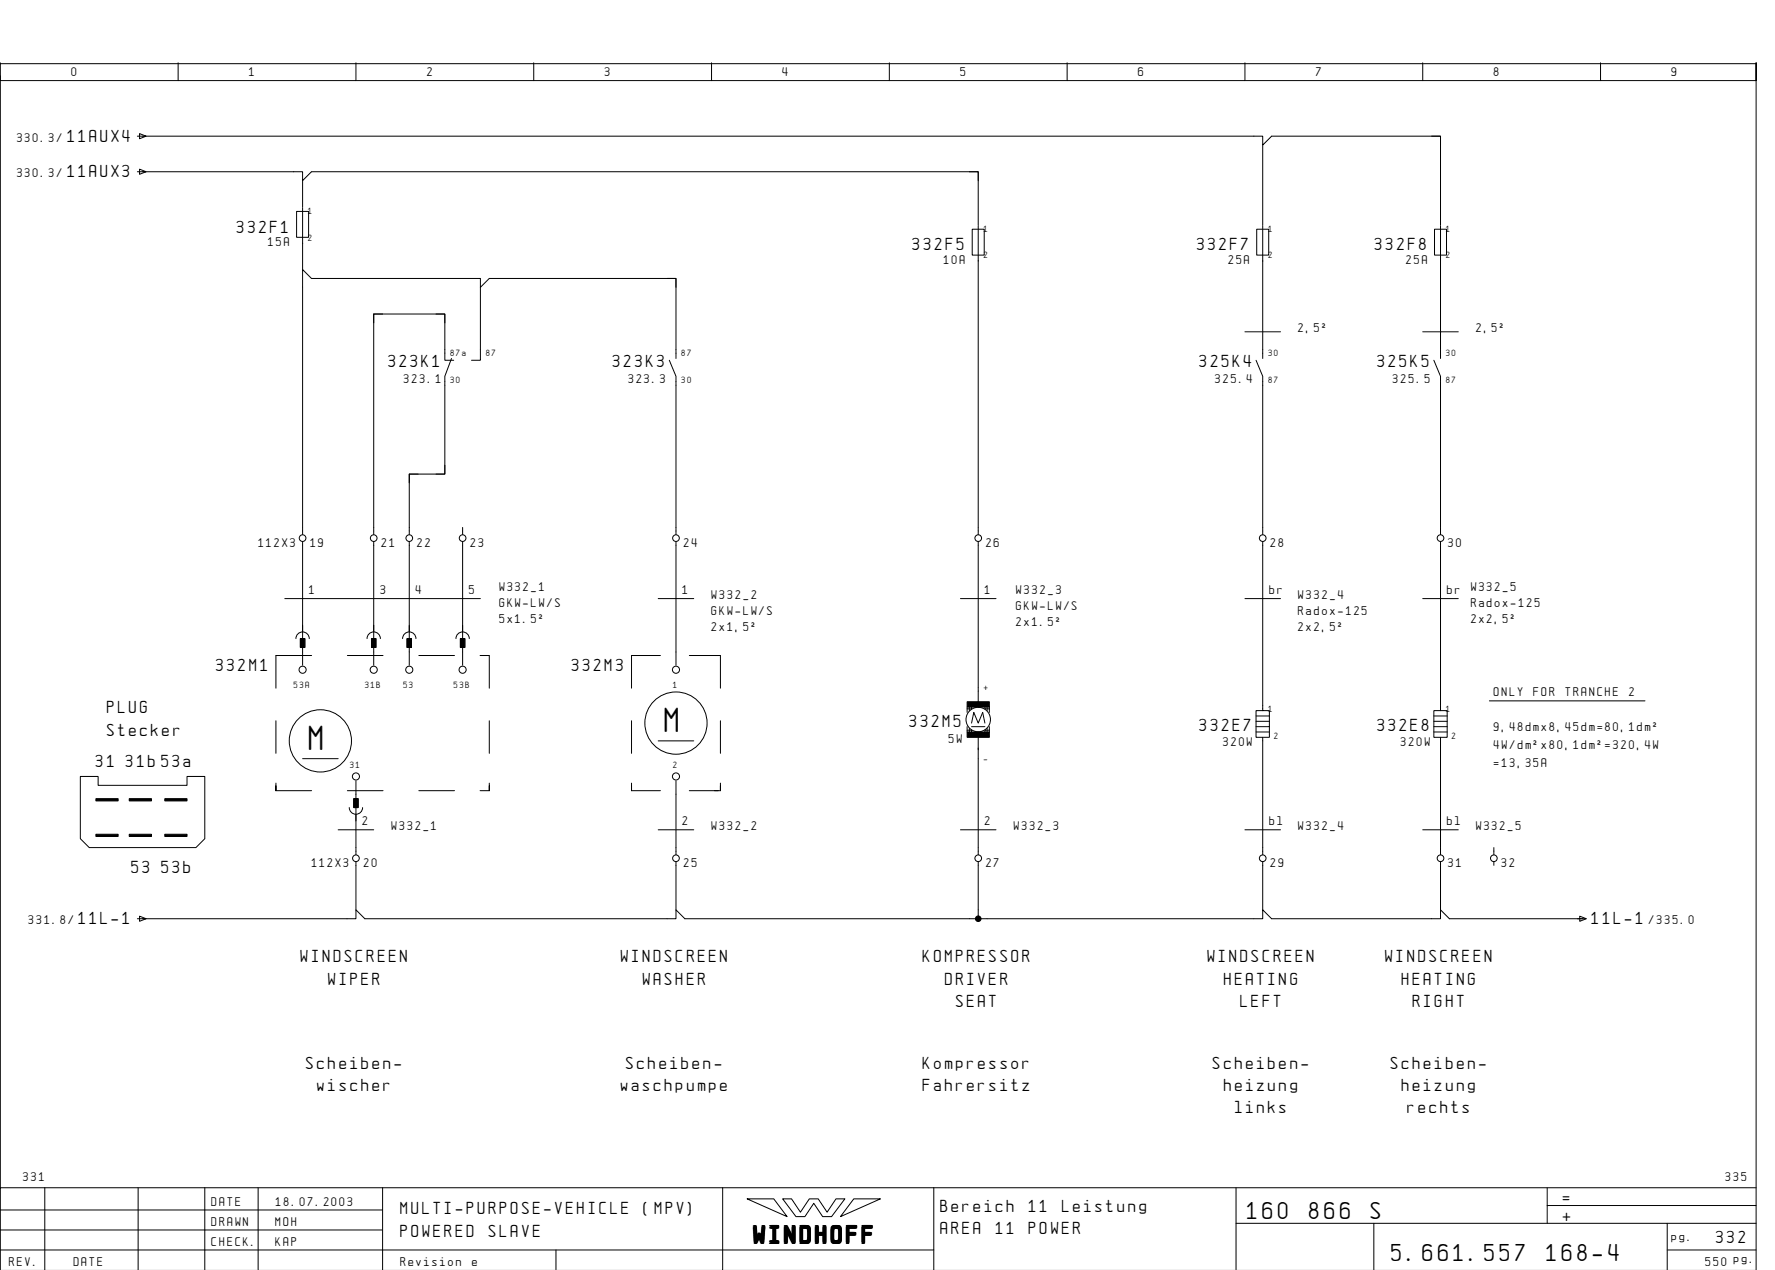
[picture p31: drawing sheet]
<svg xmlns="http://www.w3.org/2000/svg" width="399mm" height="286mm" viewBox="0 0 399 286" stroke-linecap="round" stroke-linejoin="round" font-family="sans-serif">
<defs><g id="words">
<g font-size="6.2">
<text x="149.6" y="164.6">M</text>
<text x="69.6" y="168.6">M</text>
</g>
<g font-size="4.4">
<text x="280.6" y="274.1">160</text>
<text x="294.5" y="274.1">866</text>
<text x="308.4" y="274.1">S</text>
<text x="169.5" y="279.3">WINDHOFF</text>
<text x="313.1" y="283.6">5.661.557</text>
<text x="347.9" y="283.6">168-4</text>
</g>
<g font-size="3.1">
<text x="15.2" y="31.9">11AUX4</text>
<text x="15.2" y="39.9">11AUX3</text>
<text x="53.3" y="52.3">332F1</text>
<text x="205.3" y="56.3">332F5</text>
<text x="269.3" y="56.3">332F7</text>
<text x="309.3" y="56.3">332F8</text>
<text x="87.4" y="82.6">323K1</text>
<text x="137.9" y="82.6">323K3</text>
<text x="269.9" y="82.6">325K4</text>
<text x="309.9" y="82.6">325K5</text>
<text x="48.6" y="150.9">332M1</text>
<text x="128.6" y="150.9">332M3</text>
<text x="24.1" y="160.4">PLUG</text>
<text x="24.1" y="165.4">Stecker</text>
<text x="204.6" y="163.6">332M5</text>
<text x="269.9" y="164.4">332E7</text>
<text x="309.9" y="164.4">332E8</text>
<text x="21.6" y="172.4">31</text>
<text x="28.3" y="172.4">31b 53a</text>
<text x="29.6" y="196.4">53</text>
<text x="36.3" y="196.4">53b</text>
<text x="17.6" y="207.9">11L-1</text>
<text x="358.1" y="207.9">11L-1</text>
<text x="67.6" y="216.4">WINDSCREEN</text>
<text x="73.9" y="221.4">WIPER</text>
<text x="139.6" y="216.4">WINDSCREEN</text>
<text x="144.6" y="221.4">WASHER</text>
<text x="207.6" y="216.4">KOMPRESSOR</text>
<text x="212.6" y="221.4">DRIVER</text>
<text x="271.6" y="216.4">WINDSCREEN</text>
<text x="275.4" y="221.4">HEATING</text>
<text x="311.6" y="216.4">WINDSCREEN</text>
<text x="315.4" y="221.4">HEATING</text>
<text x="215.1" y="226.4">SEAT</text>
<text x="279.1" y="226.4">LEFT</text>
<text x="317.9" y="226.4">RIGHT</text>
<text x="68.9" y="240.4">Scheiben-</text>
<text x="71.4" y="245.4">wischer</text>
<text x="139.6" y="245.4">waschpumpe</text>
<text x="140.9" y="240.4">Scheiben-</text>
<text x="207.6" y="240.4">Kompressor</text>
<text x="207.6" y="245.4">Fahrersitz</text>
<text x="272.9" y="240.4">Scheiben-</text>
<text x="275.4" y="245.4">heizung</text>
<text x="312.9" y="240.4">Scheiben-</text>
<text x="315.4" y="245.4">heizung</text>
<text x="277.9" y="250.4">links</text>
<text x="316.6" y="250.4">rechts</text>
<text x="90.1" y="273.1">MULTI-PURPOSE-VEHICLE</text>
<text x="144.8" y="273.1">(MPV)</text>
<text x="211.6" y="272.6">Bereich</text>
<text x="231.5" y="272.6">11</text>
<text x="238.9" y="272.6">Leistung</text>
<text x="351.6" y="270.6">=</text>
<text x="351.6" y="274.6">+</text>
<text x="90.1" y="278.1">POWERED</text>
<text x="110" y="278.1">SLAVE</text>
<text x="211.6" y="277.6">AREA</text>
<text x="224" y="277.6">11</text>
<text x="231.5" y="277.6">POWER</text>
<text x="386.1" y="279.6">332</text>
</g>
<g font-size="2.3">
<text x="16.1" y="17.1">0</text>
<text x="56.1" y="17.1">1</text>
<text x="96.1" y="17.1">2</text>
<text x="136.1" y="17.1">3</text>
<text x="176.1" y="17.1">4</text>
<text x="216.1" y="17.1">5</text>
<text x="256.1" y="17.1">6</text>
<text x="296.1" y="17.1">7</text>
<text x="336.1" y="17.1">8</text>
<text x="376.1" y="17.1">9</text>
<text x="3.8" y="31.9">330.3/</text>
<text x="3.8" y="39.9">330.3/</text>
<text x="60.4" y="55.4">15A</text>
<text x="212.4" y="59.4">10A</text>
<text x="276.4" y="59.4">25A</text>
<text x="316.4" y="59.4">25A</text>
<text x="292.1" y="74.6">2,5˝</text>
<text x="332.1" y="74.6">2,5˝</text>
<text x="90.9" y="86.1">323.1</text>
<text x="141.4" y="86.1">323.3</text>
<text x="273.4" y="86.1">325.4</text>
<text x="313.4" y="86.1">325.5</text>
<text x="58.1" y="122.9">112X3</text>
<text x="69.8" y="122.9">19</text>
<text x="85.8" y="122.9">21</text>
<text x="93.8" y="122.9">22</text>
<text x="105.8" y="122.9">23</text>
<text x="153.8" y="122.9">24</text>
<text x="221.8" y="122.9">26</text>
<text x="285.8" y="122.9">28</text>
<text x="325.8" y="122.9">30</text>
<text x="69.6" y="133.6">1</text>
<text x="85.6" y="133.6">3</text>
<text x="93.6" y="133.6">4</text>
<text x="105.6" y="133.6">5</text>
<text x="112.4" y="132.9">W332_1</text>
<text x="112.4" y="136.5">GKW-LW/S</text>
<text x="153.6" y="133.6">1</text>
<text x="160.1" y="134.6">W332_2</text>
<text x="221.6" y="133.6">1</text>
<text x="228.6" y="133.6">W332_3</text>
<text x="228.6" y="137.2">GKW-LW/S</text>
<text x="285.6" y="133.6">br</text>
<text x="292.1" y="134.6">W332_4</text>
<text x="325.6" y="133.6">br</text>
<text x="331" y="132.9">W332_5</text>
<text x="331" y="136.5">Radox-125</text>
<text x="112.4" y="140.1">5x1.5˝</text>
<text x="160.1" y="138.2">GKW-LW/S</text>
<text x="160.1" y="141.8">2x1,5˝</text>
<text x="228.6" y="140.8">2x1.5˝</text>
<text x="292.1" y="138.2">Radox-125</text>
<text x="292.1" y="141.8">2x2,5˝</text>
<text x="331" y="140.1">2x2,5˝</text>
<text x="336.1" y="156.4">ONLY</text>
<text x="345" y="156.4">FOR</text>
<text x="352.2" y="156.4">TRANCHE</text>
<text x="366.5" y="156.4">2</text>
<text x="213.5" y="167.1">5W</text>
<text x="275.2" y="167.9">320W</text>
<text x="315.2" y="167.9">320W</text>
<text x="336.1" y="164.4">9,48dmx8,45dm=80,1dm˝</text>
<text x="336.1" y="168.4">4W/dm˝x80,1dm˝=320,4W</text>
<text x="336.1" y="172.4">=13,35A</text>
<text x="81.6" y="185.6">2</text>
<text x="153.6" y="185.6">2</text>
<text x="221.6" y="185.6">2</text>
<text x="285.6" y="185.6">bl</text>
<text x="325.6" y="185.6">bl</text>
<text x="88.1" y="186.6">W332_1</text>
<text x="160.1" y="186.6">W332_2</text>
<text x="228.1" y="186.6">W332_3</text>
<text x="292.1" y="186.6">W332_4</text>
<text x="332.1" y="186.6">W332_5</text>
<text x="70.1" y="194.9">112X3</text>
<text x="81.8" y="194.9">20</text>
<text x="153.8" y="194.9">25</text>
<text x="221.8" y="194.9">27</text>
<text x="285.8" y="194.9">29</text>
<text x="325.8" y="194.9">31</text>
<text x="337.8" y="194.9">32</text>
<text x="6.4" y="207.9">331.8/</text>
<text x="371" y="207.9">/335.0</text>
<text x="5.2" y="265.6">331</text>
<text x="388.2" y="265.6">335</text>
<text x="47.6" y="271.1">DATE</text>
<text x="47.6" y="275.6">DRAWN</text>
<text x="62" y="275.6">MOH</text>
<text x="62.1" y="271.1">18.07.2003</text>
<text x="47.6" y="280.1">CHECK.</text>
<text x="62" y="280.1">KAP</text>
<text x="376.1" y="279.1">pg.</text>
<text x="2.1" y="284.6">REV.</text>
<text x="16.6" y="284.6">DATE</text>
<text x="90.1" y="284.6">Revision</text>
<text x="106.2" y="284.6">e</text>
<text x="383.7" y="284.6">550 pg.</text>
</g>
<g font-size="1.6">
<text x="69.4" y="48.1">1</text>
<text x="221.4" y="52.1">1</text>
<text x="285.4" y="52.1">1</text>
<text x="325.4" y="52.1">1</text>
<text x="69.4" y="54.1">2</text>
<text x="221.4" y="58.1">2</text>
<text x="285.4" y="58.1">2</text>
<text x="325.4" y="58.1">2</text>
<text x="101.4" y="80.1">87a</text>
<text x="109.4" y="80.1">87</text>
<text x="153.4" y="80.1">87</text>
<text x="285.4" y="80.1">30</text>
<text x="325.4" y="80.1">30</text>
<text x="101.4" y="86.1">30</text>
<text x="153.4" y="86.1">30</text>
<text x="285.4" y="86.1">87</text>
<text x="325.4" y="86.1">87</text>
<text x="66.1" y="154.6">53A</text>
<text x="82.1" y="154.6">31B</text>
<text x="90.8" y="154.6">53</text>
<text x="102.1" y="154.6">53B</text>
<text x="151.4" y="154.6">1</text>
<text x="221.4" y="155.1">+</text>
<text x="285.4" y="160.1">1</text>
<text x="325.4" y="160.1">1</text>
<text x="286.6" y="166.1">2</text>
<text x="326.6" y="166.1">2</text>
<text x="78.8" y="172.6">31</text>
<text x="151.4" y="172.6">2</text>
<text x="221.4" y="171.3">-</text>
</g>
</g></defs>
<g fill="none" stroke="#000" stroke-width=".22">
<path d="M.1 14.1v4h395v-4v271.6M.1 17.1v250M.1 14.3h395M40.1 14.1v4M80.1 14.1v4M120.1 14.1v4M160.1 14.1v4M200.1 14.1v4M240.1 14.1v4M280.1 14.1v4M320.1 14.1v4M360.1 14.1v4"/>
<path d="M30.9 38.6h37.2v2l2-2h150v12M30.9 30.6h253.2v2l2-2h38v20M31.4 30l1.5 .6-1.5 .6zM31.4 38l1.5 .6-1.5 .6zM218.1 38.6h2v2M284.1 32.6v18M322.1 30.6h2v2M66.7 47.5h2.7v5.9h-2.7zM68.1 40.6v6M68.1 46.8v13.8M218.7 51.5h2.7v5.9h-2.7zM220.1 50.8v69.4"/>
<path d="M282.7 51.5h2.7v5.9h-2.7zM284.1 50.8v29.8M322.7 51.5h2.7v5.9h-2.7zM324.1 50.8v29.8M86.1 70.6h-2v2M98.1 70.6h2v2M108.1 64.6v16.4h-2M150.1 62.6h2v2M280.1 74.6h8M320.1 74.6h8M101.6 80.6l-1.5 4v22h-8v13.6M102.1 81h-2v-10.4h-16v49.6"/>
<path d="M150.6 81l1.5 3.6v35.6M152.1 80.6v-18h-42l-2 2v-2h-38l-2-2v59.6M282.6 81l1.5 3.6v35.6M322.6 81l1.5 3.6v35.6M94.1 106.6h-2v2M100.1 104.6v2h-2M104.1 118.6v1.6M64.1 134.6h44M68.1 121.8v27.8M84.1 121.8v27.8M92.1 121.8v27.8M104.1 121.8v27.8"/>
<path d="M148.1 134.6h8M152.1 121.8v27.8M216.1 134.6h8M220.1 121.8v37.2M280.1 134.6h8M284.1 121.8v38h1.5v6h-3v-6h1.5M320.1 134.6h8M324.1 121.8v38h1.5v6h-3v-6h1.5M66.6 143.6a1.5 1.5 0 0 1 1.5-1.5 1.5 1.5 0 0 1 1.5 1.5M67.6 143.6h1v2h-1zM70.1 147.4h-8v7.4M78.2 147.4h8"/>
<path d="M82.6 143.6a1.5 1.5 0 0 1 1.5-1.5 1.5 1.5 0 0 1 1.5 1.5M83.6 143.6h1v2h-1zM90.6 143.6a1.5 1.5 0 0 1 1.5-1.5 1.5 1.5 0 0 1 1.5 1.5M91.6 143.6h1v2h-1zM94.2 147.4h8M102.6 143.6a1.5 1.5 0 0 1 1.5-1.5 1.5 1.5 0 0 1 1.5 1.5M103.6 143.6h1v2h-1zM108 147.4h2.1v7.4M148.6 147.4h-6.5v7.4M155.1 147.4h7v7.4M217.6 159v1.2M218.1 159v.8"/>
<path d="M218.6 159v.4h-1M221.6 159v.4h1M222.1 159v.8M222.6 159v1.2M335.1 157.6h35M18.1 174.6h4v2h20v-2h4v14l-2 2h-24l-2-2zM62.1 176.1v1.7v-1.1M62.1 162.1v7.3M62.1 177.8h8M68.1 170.6h8M78.2 177.8h8M79.6 179.6h1v2h-1z"/>
<path d="M80.1 175.6v16.6M94.2 177.8h8M108 177.8h2.1M110.1 176.1v1.7v-1.1M110.1 162.1v7.3M142.1 177.8h6.5M142.1 162.1v7.3M142.1 176.1v1.7v-1.1M148.1 166.6h8M152.1 175.6v16.6M155.1 177.8h7M162.1 162.1v7.3"/>
<path d="M162.1 176.1v1.7v-1.1M217.6 164.2h1v.4M217.6 163.4v1.2M218.1 163.8v.8M218.6 162.6l.5-2.4 1 2.4 1-2.4 .5 2.4M218.6 163.4h3M220.1 164.6v.8M220.1 165.8v26.4M222.1 163.8v.8M222.6 163.4v1.2M222.6 164.2h-1v.4M282.6 163.4h3"/>
<path d="M282.6 161h3M282.6 162.2h3M282.6 164.6h3M284.1 165.8v26.4M322.6 163.4h3M322.6 161h3M322.6 162.2h3M322.6 164.6h3M324.1 165.8v26.4M76.1 186.6h8M78.6 181.6a1.5 1.5 0 0 0 1.5 1.5 1.5 1.5 0 0 0 1.5-1.5M80.1 193.8v10.8"/>
<path d="M148.1 186.6h8M152.1 193.8v10.8M216.1 186.6h8M220.1 193.8v12.8M280.1 186.6h8M284.1 193.8v10.8M320.1 186.6h8M324.1 193.8v10.8M336.1 190.6v1.6M336.1 193.8v.8M30.9 206.6h49.2v-2l2 2h70v-2l2 2h130v-2l2 2h38v-2l2 2h30.7M31.4 206l1.5 .6-1.5 .6z"/>
<path d="M355.4 206l1.5 .6-1.5 .6zM10.1 267.1v18.5M31.1 267.1v18.5M46.1 267.1v18.6M58.1 267.1v18.6M86.1 272.1h-86M86.1 276.6h-86M86.1 267.1v18.6M162.6 267.1v18.6M168.1 269.6h6l3 4zM176.1 269.6h2l2 3 2-3h2l2 3 2-3h2l-3 4h-2l-2-3-2 3h-2zM192.1 269.6h6l-9 4z"/>
<path d="M210.1 267.1v18.6M278.1 275.1h117M278.1 267.1v18.6M309.1 275.1v10.6M348.1 271.1h47M348.1 267.1v8M375.1 275.1v10.6M395.1 267.1h-395v18.6M125.1 281.1v4.6M210.1 281.1h-210M375.1 281.1h20"/>
<circle cx="68.1" cy="121" r=".75"/>
<circle cx="84.1" cy="121" r=".75"/>
<circle cx="92.1" cy="121" r=".75"/>
<circle cx="104.1" cy="121" r=".75"/>
<circle cx="152.1" cy="121" r=".75"/>
<circle cx="220.1" cy="121" r=".75"/>
<circle cx="284.1" cy="121" r=".75"/>
<circle cx="324.1" cy="121" r=".75"/>
<circle cx="68.1" cy="150.6" r=".8"/>
<circle cx="84.1" cy="150.6" r=".8"/>
<circle cx="92.1" cy="150.6" r=".8"/>
<circle cx="104.1" cy="150.6" r=".8"/>
<circle cx="152.1" cy="150.6" r=".8"/>
<circle cx="72.1" cy="166.6" r="7"/>
<circle cx="80.1" cy="174.6" r=".8"/>
<circle cx="152.1" cy="162.6" r="7"/>
<circle cx="152.1" cy="174.6" r=".8"/>
<circle cx="220.1" cy="161.8" r="2.75"/>
<circle cx="80.1" cy="193" r=".75"/>
<circle cx="152.1" cy="193" r=".75"/>
<circle cx="220.1" cy="193" r=".75"/>
<circle cx="284.1" cy="193" r=".75"/>
<circle cx="324.1" cy="193" r=".75"/>
<circle cx="336.1" cy="193" r=".75"/>
</g>
<g fill="#000" stroke="#000" stroke-width=".22">
<path d="M67.6 143.6h1v2h-1zM83.6 143.6h1v2h-1zM91.6 143.6h1v2h-1zM103.6 143.6h1v2h-1zM217.6 157.8h5v1.2h-5zM21.6 179.6h5v.5h-5zM29.1 179.6h5v.5h-5zM37.1 179.6h5v.5h-5zM217.6 164.6h5v1.2h-5zM21.6 187.6h5v.5h-5zM29.1 187.6h5v.5h-5zM37.1 187.6h5v.5h-5z"/>
<path d="M79.6 179.6h1v2h-1z"/>
<circle cx="220.1" cy="206.6" r=".63"/>
</g>
<use href="#words"/>
</svg>
